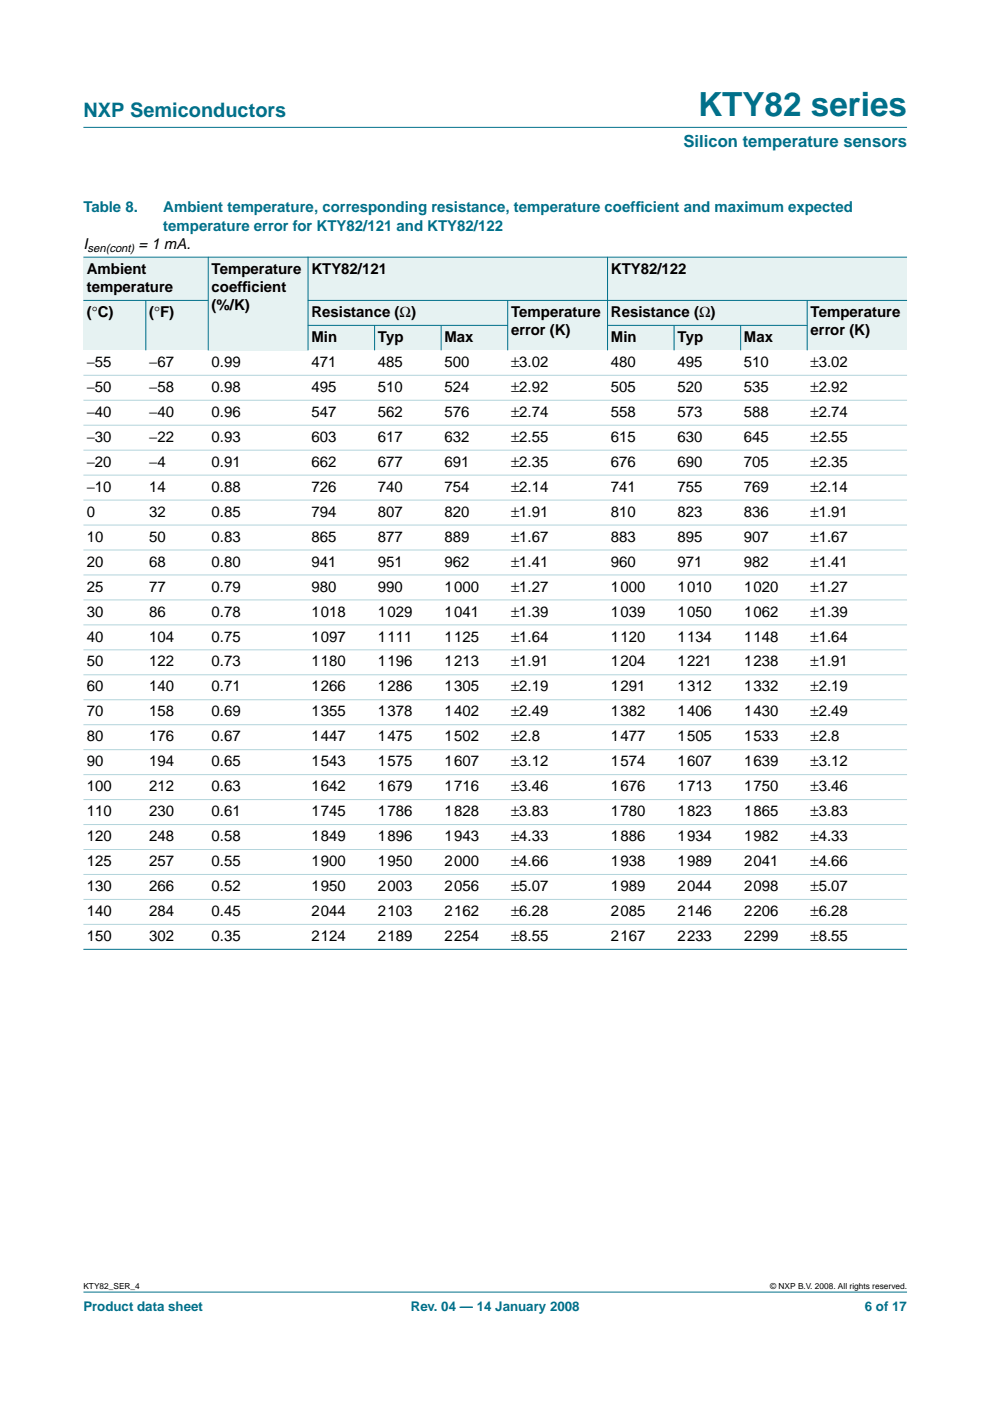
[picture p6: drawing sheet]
<svg xmlns="http://www.w3.org/2000/svg" width="210mm" height="297mm" viewBox="0 0 210 297" stroke-linecap="round" stroke-linejoin="round" font-family="sans-serif">
<defs><g id="words">
<text font-size="7.1" fill="#00708a" x="148" y="24.7">KTY82 series</text>
<text font-size="4.2" fill="#00708a" x="17.7" y="24.9">NXP Semiconductors</text>
<text font-size="3.5" fill="#00708a" x="144.9" y="31.1">Silicon temperature sensors</text>
<g font-size="3.2" fill="#00708a">
<text x="17.7" y="45">Table 8.</text>
<text x="34.6" y="45">Ambient temperature, corresponding resistance, temperature coeff</text>
<text x="134.7" y="45">icient and maximum expected</text>
<text x="34.6" y="48.9">temperature error for KTY82/121 and KTY82/122</text>
</g>
<g font-size="3.2">
<text x="17.7" y="52.8">I</text>
<text x="29.4" y="52.8">= 1 mA.</text>
<text x="18.4" y="58">Ambient</text>
<text x="44.9" y="58">Temperature</text>
<text x="66" y="58">KTY82/121</text>
<text x="129.5" y="58">KTY82/122</text>
<text x="18.4" y="61.9">temperature</text>
<text x="44.9" y="61.9">coeff</text>
<text x="44.9" y="65.8">(%/K)</text>
<text x="51.4" y="61.9">icient</text>
<text x="18.4" y="67.2">(°C)</text>
<text x="31.6" y="67.2">(°F)</text>
<text x="66" y="67.2">Resistance (Ω)</text>
<text x="108.4" y="67.2">Temperature</text>
<text x="108.4" y="71.1">error (K)</text>
<text x="129.5" y="67.2">Resistance (Ω)</text>
<text x="171.9" y="67.2">Temperature</text>
<text x="171.9" y="71.1">error (K)</text>
<text x="18.4" y="77.8">−55</text>
<text x="31.6" y="77.8">−67</text>
<text x="44.9" y="77.8">0.99</text>
<text x="66" y="72.5">Min</text>
<text x="66" y="77.8">471</text>
<text x="80.1" y="72.5">Typ</text>
<text x="80.1" y="77.8">485</text>
<text x="94.2" y="77.8">500</text>
<text x="94.2" y="72.5">Max</text>
<text x="108.4" y="77.8">±3.02</text>
<text x="129.5" y="72.5">Min</text>
<text x="129.5" y="77.8">480</text>
<text x="143.6" y="77.8">495</text>
<text x="143.6" y="72.5">Typ</text>
<text x="157.7" y="77.8">510</text>
<text x="157.7" y="72.5">Max</text>
<text x="171.9" y="77.8">±3.02</text>
<text x="18.4" y="83.1">−50</text>
<text x="31.6" y="83.1">−58</text>
<text x="44.9" y="83.1">0.98</text>
<text x="66" y="83.1">495</text>
<text x="80.1" y="83.1">510</text>
<text x="94.2" y="83.1">524</text>
<text x="108.4" y="83.1">±2.92</text>
<text x="129.5" y="83.1">505</text>
<text x="143.6" y="83.1">520</text>
<text x="157.7" y="83.1">535</text>
<text x="171.9" y="83.1">±2.92</text>
<text x="18.4" y="88.4">−40</text>
<text x="31.6" y="88.4">−40</text>
<text x="44.9" y="88.4">0.96</text>
<text x="66" y="88.4">547</text>
<text x="80.1" y="88.4">562</text>
<text x="94.2" y="88.4">576</text>
<text x="108.4" y="88.4">±2.74</text>
<text x="129.5" y="88.4">558</text>
<text x="143.6" y="88.4">573</text>
<text x="157.7" y="88.4">588</text>
<text x="171.9" y="88.4">±2.74</text>
<text x="18.4" y="93.7">−30</text>
<text x="31.6" y="93.7">−22</text>
<text x="44.9" y="93.7">0.93</text>
<text x="66" y="93.7">603</text>
<text x="80.1" y="93.7">617</text>
<text x="94.2" y="93.7">632</text>
<text x="108.4" y="93.7">±2.55</text>
<text x="129.5" y="93.7">615</text>
<text x="143.6" y="93.7">630</text>
<text x="157.7" y="93.7">645</text>
<text x="171.9" y="93.7">±2.55</text>
<text x="18.4" y="99">−20</text>
<text x="31.6" y="99">−4</text>
<text x="44.9" y="99">0.91</text>
<text x="66" y="99">662</text>
<text x="80.1" y="99">677</text>
<text x="94.2" y="99">691</text>
<text x="108.4" y="99">±2.35</text>
<text x="129.5" y="99">676</text>
<text x="143.6" y="99">690</text>
<text x="157.7" y="99">705</text>
<text x="171.9" y="99">±2.35</text>
<text x="18.4" y="104.3">−10</text>
<text x="31.6" y="104.3">14</text>
<text x="44.9" y="104.3">0.88</text>
<text x="66" y="104.3">726</text>
<text x="80.1" y="104.3">740</text>
<text x="94.2" y="104.3">754</text>
<text x="108.4" y="104.3">±2.14</text>
<text x="129.5" y="104.3">741</text>
<text x="143.6" y="104.3">755</text>
<text x="157.7" y="104.3">769</text>
<text x="171.9" y="104.3">±2.14</text>
<text x="18.4" y="109.6">0</text>
<text x="31.6" y="109.6">32</text>
<text x="44.9" y="109.6">0.85</text>
<text x="66" y="109.6">794</text>
<text x="80.1" y="109.6">807</text>
<text x="94.2" y="109.6">820</text>
<text x="108.4" y="109.6">±1.91</text>
<text x="129.5" y="109.6">810</text>
<text x="143.6" y="109.6">823</text>
<text x="157.7" y="109.6">836</text>
<text x="171.9" y="109.6">±1.91</text>
<text x="18.4" y="114.8">10</text>
<text x="31.6" y="114.8">50</text>
<text x="44.9" y="114.8">0.83</text>
<text x="66" y="114.8">865</text>
<text x="80.1" y="114.8">877</text>
<text x="94.2" y="114.8">889</text>
<text x="108.4" y="114.8">±1.67</text>
<text x="129.5" y="114.8">883</text>
<text x="143.6" y="114.8">895</text>
<text x="157.7" y="114.8">907</text>
<text x="171.9" y="114.8">±1.67</text>
<text x="18.4" y="120.1">20</text>
<text x="18.4" y="125.4">25</text>
<text x="31.6" y="120.1">68</text>
<text x="31.6" y="125.4">77</text>
<text x="44.9" y="120.1">0.80</text>
<text x="44.9" y="125.4">0.79</text>
<text x="66" y="120.1">941</text>
<text x="66" y="125.4">980</text>
<text x="80.1" y="120.1">951</text>
<text x="80.1" y="125.4">990</text>
<text x="94.2" y="120.1">962</text>
<text x="94.2" y="125.4">1000</text>
<text x="108.4" y="120.1">±1.41</text>
<text x="108.4" y="125.4">±1.27</text>
<text x="129.5" y="120.1">960</text>
<text x="129.5" y="125.4">1000</text>
<text x="143.6" y="120.1">971</text>
<text x="143.6" y="125.4">1010</text>
<text x="157.7" y="120.1">982</text>
<text x="157.7" y="125.4">1020</text>
<text x="171.9" y="120.1">±1.41</text>
<text x="171.9" y="125.4">±1.27</text>
<text x="18.4" y="130.7">30</text>
<text x="31.6" y="130.7">86</text>
<text x="44.9" y="130.7">0.78</text>
<text x="66" y="130.7">1018</text>
<text x="80.1" y="130.7">1029</text>
<text x="94.2" y="130.7">1041</text>
<text x="108.4" y="130.7">±1.39</text>
<text x="129.5" y="130.7">1039</text>
<text x="143.6" y="130.7">1050</text>
<text x="157.7" y="130.7">1062</text>
<text x="171.9" y="130.7">±1.39</text>
<text x="18.4" y="136">40</text>
<text x="31.6" y="136">104</text>
<text x="44.9" y="136">0.75</text>
<text x="66" y="136">1097</text>
<text x="80.1" y="136">1111</text>
<text x="94.2" y="136">1125</text>
<text x="108.4" y="136">±1.64</text>
<text x="129.5" y="136">1120</text>
<text x="143.6" y="136">1134</text>
<text x="157.7" y="136">1148</text>
<text x="171.9" y="136">±1.64</text>
<text x="18.4" y="141.3">50</text>
<text x="31.6" y="141.3">122</text>
<text x="44.9" y="141.3">0.73</text>
<text x="66" y="141.3">1180</text>
<text x="80.1" y="141.3">1196</text>
<text x="94.2" y="141.3">1213</text>
<text x="108.4" y="141.3">±1.91</text>
<text x="129.5" y="141.3">1204</text>
<text x="143.6" y="141.3">1221</text>
<text x="157.7" y="141.3">1238</text>
<text x="171.9" y="141.3">±1.91</text>
<text x="18.4" y="146.6">60</text>
<text x="31.6" y="146.6">140</text>
<text x="44.9" y="146.6">0.71</text>
<text x="66" y="146.6">1266</text>
<text x="80.1" y="146.6">1286</text>
<text x="94.2" y="146.6">1305</text>
<text x="108.4" y="146.6">±2.19</text>
<text x="129.5" y="146.6">1291</text>
<text x="143.6" y="146.6">1312</text>
<text x="157.7" y="146.6">1332</text>
<text x="171.9" y="146.6">±2.19</text>
<text x="18.4" y="151.9">70</text>
<text x="31.6" y="151.9">158</text>
<text x="44.9" y="151.9">0.69</text>
<text x="66" y="151.9">1355</text>
<text x="80.1" y="151.9">1378</text>
<text x="94.2" y="151.9">1402</text>
<text x="108.4" y="151.9">±2.49</text>
<text x="129.5" y="151.9">1382</text>
<text x="143.6" y="151.9">1406</text>
<text x="157.7" y="151.9">1430</text>
<text x="171.9" y="151.9">±2.49</text>
<text x="18.4" y="157.2">80</text>
<text x="31.6" y="157.2">176</text>
<text x="44.9" y="157.2">0.67</text>
<text x="66" y="157.2">1447</text>
<text x="80.1" y="157.2">1475</text>
<text x="94.2" y="157.2">1502</text>
<text x="108.4" y="157.2">±2.8</text>
<text x="129.5" y="157.2">1477</text>
<text x="143.6" y="157.2">1505</text>
<text x="157.7" y="157.2">1533</text>
<text x="171.9" y="157.2">±2.8</text>
<text x="18.4" y="162.5">90</text>
<text x="18.4" y="167.8">100</text>
<text x="31.6" y="162.5">194</text>
<text x="31.6" y="167.8">212</text>
<text x="44.9" y="162.5">0.65</text>
<text x="44.9" y="167.8">0.63</text>
<text x="66" y="162.5">1543</text>
<text x="66" y="167.8">1642</text>
<text x="80.1" y="162.5">1575</text>
<text x="80.1" y="167.8">1679</text>
<text x="94.2" y="162.5">1607</text>
<text x="94.2" y="167.8">1716</text>
<text x="108.4" y="162.5">±3.12</text>
<text x="108.4" y="167.8">±3.46</text>
<text x="129.5" y="162.5">1574</text>
<text x="129.5" y="167.8">1676</text>
<text x="143.6" y="162.5">1607</text>
<text x="143.6" y="167.8">1713</text>
<text x="157.7" y="162.5">1639</text>
<text x="157.7" y="167.8">1750</text>
<text x="171.9" y="162.5">±3.12</text>
<text x="171.9" y="167.8">±3.46</text>
<text x="18.4" y="173.1">110</text>
<text x="31.6" y="173.1">230</text>
<text x="44.9" y="173.1">0.61</text>
<text x="66" y="173.1">1745</text>
<text x="80.1" y="173.1">1786</text>
<text x="94.2" y="173.1">1828</text>
<text x="108.4" y="173.1">±3.83</text>
<text x="129.5" y="173.1">1780</text>
<text x="143.6" y="173.1">1823</text>
<text x="157.7" y="173.1">1865</text>
<text x="171.9" y="173.1">±3.83</text>
<text x="18.4" y="178.3">120</text>
<text x="31.6" y="178.3">248</text>
<text x="44.9" y="178.3">0.58</text>
<text x="66" y="178.3">1849</text>
<text x="80.1" y="178.3">1896</text>
<text x="94.2" y="178.3">1943</text>
<text x="108.4" y="178.3">±4.33</text>
<text x="129.5" y="178.3">1886</text>
<text x="143.6" y="178.3">1934</text>
<text x="157.7" y="178.3">1982</text>
<text x="171.9" y="178.3">±4.33</text>
<text x="18.4" y="183.6">125</text>
<text x="31.6" y="183.6">257</text>
<text x="44.9" y="183.6">0.55</text>
<text x="66" y="183.6">1900</text>
<text x="80.1" y="183.6">1950</text>
<text x="94.2" y="183.6">2000</text>
<text x="108.4" y="183.6">±4.66</text>
<text x="129.5" y="183.6">1938</text>
<text x="143.6" y="183.6">1989</text>
<text x="157.7" y="183.6">2041</text>
<text x="171.9" y="183.6">±4.66</text>
<text x="18.4" y="188.9">130</text>
<text x="31.6" y="188.9">266</text>
<text x="44.9" y="188.9">0.52</text>
<text x="66" y="188.9">1950</text>
<text x="80.1" y="188.9">2003</text>
<text x="94.2" y="188.9">2056</text>
<text x="108.4" y="188.9">±5.07</text>
<text x="129.5" y="188.9">1989</text>
<text x="143.6" y="188.9">2044</text>
<text x="157.7" y="188.9">2098</text>
<text x="171.9" y="188.9">±5.07</text>
<text x="18.4" y="194.2">140</text>
<text x="31.6" y="194.2">284</text>
<text x="44.9" y="194.2">0.45</text>
<text x="66" y="194.2">2044</text>
<text x="80.1" y="194.2">2103</text>
<text x="94.2" y="194.2">2162</text>
<text x="108.4" y="194.2">±6.28</text>
<text x="129.5" y="194.2">2085</text>
<text x="143.6" y="194.2">2146</text>
<text x="157.7" y="194.2">2206</text>
<text x="171.9" y="194.2">±6.28</text>
<text x="18.4" y="199.5">150</text>
<text x="31.6" y="199.5">302</text>
<text x="44.9" y="199.5">0.35</text>
<text x="66" y="199.5">2124</text>
<text x="80.1" y="199.5">2189</text>
<text x="94.2" y="199.5">2254</text>
<text x="108.4" y="199.5">±8.55</text>
<text x="129.5" y="199.5">2167</text>
<text x="143.6" y="199.5">2233</text>
<text x="157.7" y="199.5">2299</text>
<text x="171.9" y="199.5">±8.55</text>
</g>
<g font-size="2.8" fill="#00708a">
<text x="17.7" y="278">Product data sheet</text>
<text x="87.1" y="278">Rev. 04 — 14 January 2008</text>
<text x="183.4" y="278">6 of 17</text>
</g>
<text font-size="2.4" x="18.6" y="53.3">sen(cont)</text>
<g font-size="1.8">
<text x="17.7" y="273.4">KTY82_SER_4</text>
<text x="163.3" y="273.4">© NXP B.V. 2008. All rights reserved.</text>
</g>
</g></defs>
<g fill="#00708a" stroke="#00708a" stroke-width=".21">
<path d="M17.7 273.9h174.6z"/>
<path d="M17.7 27h174.6z"/>
</g>
<g fill="#e6f2f2">
<path d="M17.7 54.5h26.4v9.2h-26.4z" fill-rule="evenodd"/>
<path d="M44.1 54.5h21.2v19.8h-21.2z" fill-rule="evenodd"/>
<path d="M65.3 54.5h63.5v9.2h-63.5z" fill-rule="evenodd"/>
<path d="M128.8 54.5h63.5v9.2h-63.5z" fill-rule="evenodd"/>
<path d="M17.7 63.7h13.2v10.6h-13.2z" fill-rule="evenodd"/>
<path d="M30.9 63.7h13.2v10.6h-13.2z" fill-rule="evenodd"/>
<path d="M65.3 63.7h42.3v5.3h-42.3z" fill-rule="evenodd"/>
<path d="M107.6 63.7h21.2v10.6h-21.2z" fill-rule="evenodd"/>
<path d="M128.8 63.7h42.3v5.3h-42.3z" fill-rule="evenodd"/>
<path d="M171.1 63.7h21.2v10.6h-21.2z" fill-rule="evenodd"/>
<path d="M65.3 69h14.1v5.3h-14.1z" fill-rule="evenodd"/>
<path d="M79.4 69h14.1v5.3h-14.1z" fill-rule="evenodd"/>
<path d="M93.5 69h14.1v5.3h-14.1z" fill-rule="evenodd"/>
<path d="M128.8 69h14.1v5.3h-14.1z" fill-rule="evenodd"/>
<path d="M142.9 69h14.1v5.3h-14.1z" fill-rule="evenodd"/>
<path d="M157 69h14.1v5.3h-14.1z" fill-rule="evenodd"/>
</g>
<g fill="#00708a" stroke="#00708a" stroke-width=".21">
<path d="M30.9 63.7v10.6z"/>
<path d="M44.1 54.5v19.8z"/>
<path d="M65.3 54.5v19.8z"/>
<path d="M79.4 68.9v5.4z"/>
<path d="M93.5 68.9v5.4z"/>
<path d="M107.6 63.7v10.6z"/>
<path d="M128.8 54.5v19.8z"/>
<path d="M142.9 68.9v5.4z"/>
<path d="M157 68.9v5.4z"/>
<path d="M171.1 63.7v10.6z"/>
<path d="M17.7 54.5h174.6z"/>
<path d="M17.7 63.7h26.5z"/>
<path d="M65.3 63.7h127z"/>
<path d="M65.3 69h42.4z"/>
<path d="M128.8 69h42.4z"/>
<path d="M17.7 201.3h174.6z"/>
</g>
<g fill="#b3d4db" stroke="#b3d4db" stroke-width=".21">
<path d="M17.7 79.6h174.6z"/>
<path d="M17.7 84.9h174.6z"/>
<path d="M17.7 90.2h174.6z"/>
<path d="M17.7 95.4h174.6z"/>
<path d="M17.7 100.7h174.6z"/>
<path d="M17.7 106h174.6z"/>
<path d="M17.7 111.3h174.6z"/>
<path d="M17.7 116.6h174.6z"/>
<path d="M17.7 121.9h174.6z"/>
<path d="M17.7 127.2h174.6z"/>
<path d="M17.7 132.5h174.6z"/>
<path d="M17.7 137.8h174.6z"/>
<path d="M17.7 143.1h174.6z"/>
<path d="M17.7 148.4h174.6z"/>
<path d="M17.7 153.7h174.6z"/>
<path d="M17.7 158.9h174.6z"/>
<path d="M17.7 164.2h174.6z"/>
<path d="M17.7 169.5h174.6z"/>
<path d="M17.7 174.8h174.6z"/>
<path d="M17.7 180.1h174.6z"/>
<path d="M17.7 185.4h174.6z"/>
<path d="M17.7 190.7h174.6z"/>
<path d="M17.7 196h174.6z"/>
</g>
<use href="#words"/>
</svg>
